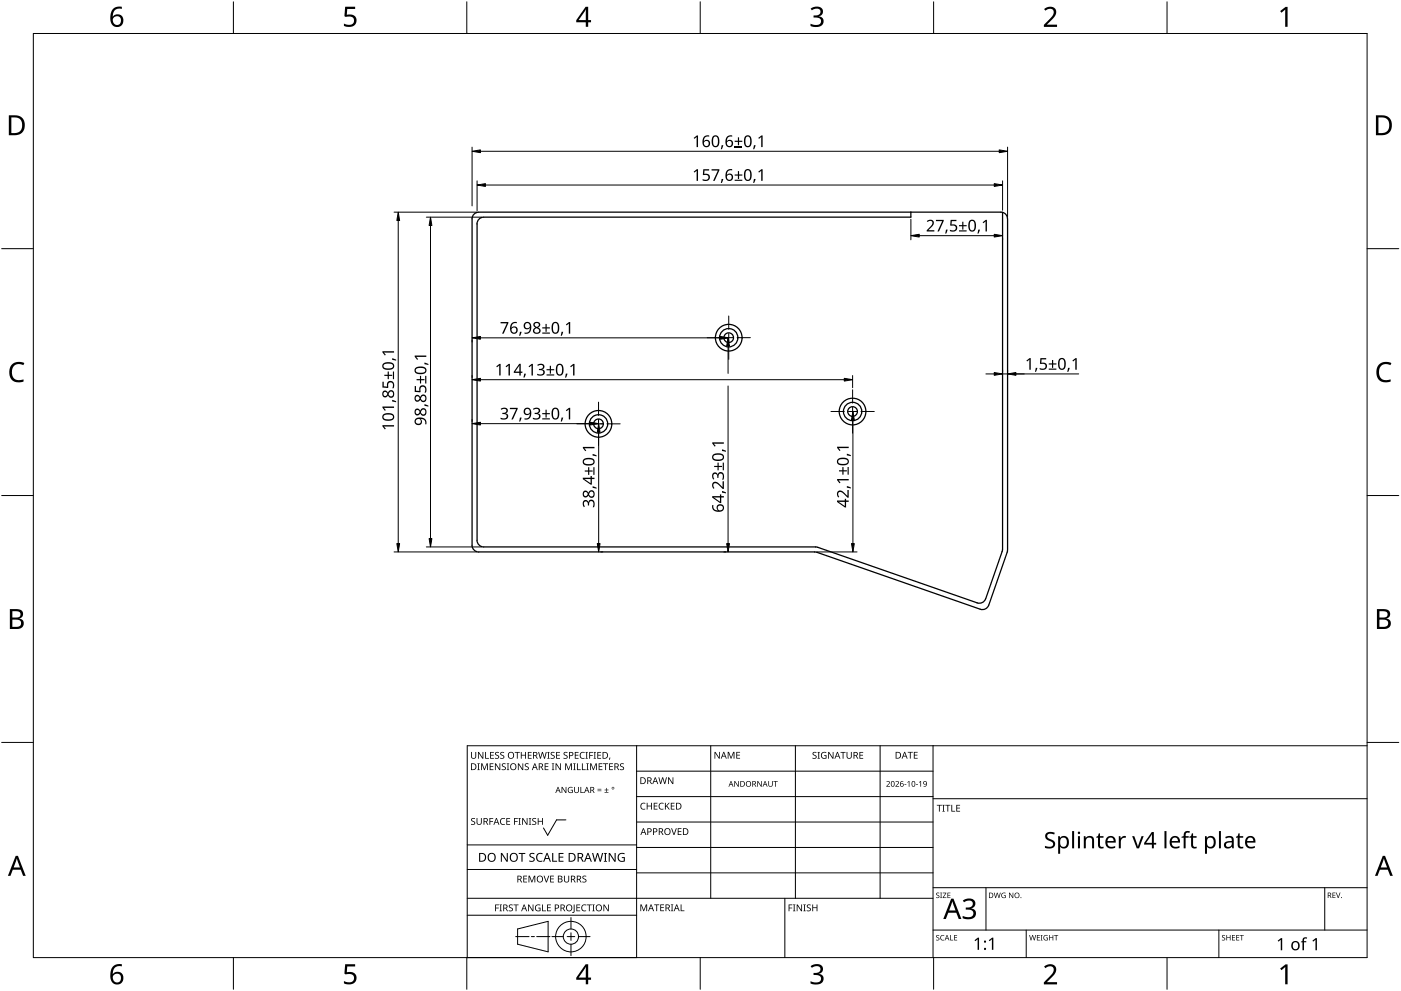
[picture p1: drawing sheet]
<svg xmlns="http://www.w3.org/2000/svg" width="420mm" height="297mm" viewBox="0 0 420 297" stroke-linecap="round" stroke-linejoin="round" font-family="sans-serif">
<g fill="none" stroke="#000" stroke-width=".38">
<path d="M145 65.1a2.04 2.04 0 0 0-2 2l.1 94.8a1.99 1.99 0 0 0 1.9 2M273.2 63.6v1.5h-128.1M300.1 63.6l.6 .1M300.2 63.6h-156.6a1.96 1.96 0 0 0-2 2v97.9a2 2 0 0 0 2 1.9l100.9 .1 49.5 17.1a2.02 2.02 0 0 0 2.5-1.2l5.7-16.6-.1-99.2-.4-1.2-1-.7M300.7 63.7v100.9M145.1 163.9l99.7 .1 48.3 16.7M295.6 179.5a1.98 1.98 0 0 1-2.6 1.2M300.6 165.3l-5 14.2M300.7 164.6l-.2 .7"/>
<circle cx="218.5" cy="101.2" r="1.44"/>
<circle cx="218.5" cy="101.2" r="2.75"/>
<circle cx="218.5" cy="101.2" r="4"/>
<circle cx="179.5" cy="127" r="4"/>
<circle cx="179.5" cy="127" r="1.45"/>
<circle cx="179.5" cy="127" r="2.75"/>
<circle cx="255.7" cy="123.3" r="4"/>
<circle cx="255.7" cy="123.4" r="1.45"/>
<circle cx="255.7" cy="123.3" r="2.75"/>
</g>
<g fill="none" stroke="#000" stroke-width=".3">
<path d="M190.9 223.5v63.5h-50.8v-63.5h269.9M190.9 238.8h88.9M213.1 223.5v45.8M238.5 223.5v45.8M263.9 223.5v45.8M279.8 239.4h130.2M279.8 231.2h-88.9M279.8 223.5v63.5M140.1 253.2h50.8M169.7 245.7h-2.8l-2.6 4.7-1.3-2.2M190.9 254h88.9M279.8 246.4h-88.9"/>
<path d="M140.1 274.3h50.8M140.1 269.3h139.7M155.2 278.4l9.2-2.2v9.1l-9.2-2.3zM171.2 275v3.4M171.2 279.6v2.3M190.9 260.6h-50.8M235.4 269.3v17.7M279.8 261.6h-88.9M295.7 266.1v12.7M307.8 278.8v8.2M365.5 278.8v8.2M397.3 266.1v12.7"/>
<path d="M410 278.8h-130.2M410 266.1h-130.2M154.7 280.7h4M159.3 280.7h1M164.9 280.7h-4M165.5 280.7h3.4M170.1 280.7h2.3M171.2 283v3.4M177 280.7h-3.5"/>
<circle cx="171.2" cy="280.7" r="2.28"/>
<circle cx="171.2" cy="280.7" r="4.6"/>
</g>
<g fill="#000">
<path d="M141.3 225.4h.2v1.3a.53 .53 0 0 0 .5 .5 .53 .53 0 0 0 .6-.5v-1.3h.2v1.3a.78 .78 0 0 1-.8 .7 .78 .78 0 0 1-.7-.7zM143.2 228.8h.7l-.2 .2v1.6l.2 .2h-.7l.2-.2v-1.6zM143.3 225.4h.3l1.1 1.7v-1.7h.2v2h-.2l-1.1-1.7v1.7h-.3zM144.3 228.8h.4l.6 1.7 .6-1.7h.4v2h-.2v-1.7l-.7 1.7h-.2l-.7-1.7v1.7h-.2zM145.5 225.4h.3v1.8h.8v.2h-1.1zM146.9 228.8h1.1v.2h-.9v.7h.8v.2h-.8v.7h.9v.2h-1.1zM147 225.4h1.1v.2h-.9v.6h.9v.3h-.9v.7h.9v.2h-1.1zM148.6 225.6l.4-.2 .7 .1-.2 .1a.43 .43 0 0 0-.8 .2 .43 .43 0 0 0 .6 .5 .63 .63 0 0 1 .3 .9 .63 .63 0 0 1-.9 .2l-.3-.3 .3 .1a.45 .45 0 0 0 .8-.3 .45 .45 0 0 0-.7-.5l-.3-.3zM148.4 228.8h.3l1.1 1.7v-1.7h.2v2h-.3l-1-1.7v1.7h-.3zM150.1 225.6l.4-.2 .7 .1-.2 .1a.43 .43 0 0 0-.7 .2 .43 .43 0 0 0 .5 .5 .63 .63 0 0 1 .4 .9 .63 .63 0 0 1-1 .2l-.2-.3 .3 .1a.45 .45 0 0 0 .7-.3 .45 .45 0 0 0-.6-.5l-.4-.3zM150.6 229l.4-.2 .7 .1-.2 .2a.43 .43 0 0 0-.8 .1 .43 .43 0 0 0 .6 .5 .63 .63 0 0 1 .4 1 .63 .63 0 0 1-1 .1l-.2-.3 .2 .1a.45 .45 0 0 0 .8-.3 .45 .45 0 0 0-.6-.5l-.4-.3zM152 228.8h.7l-.2 .2v1.6l.2 .2h-.7l.2-.2v-1.6z"/>
<path d="M154.4 225.4h1.5v.2h-.6v1.8h-.3v-1.8h-.6zM155.3 228.8h.3l1.1 1.7v-1.7h.2v2h-.3l-1.1-1.7v1.7h-.2zM156.2 225.4h.3v.8h1v-.8h.2v2h-.2v-.9h-1v.9h-.3zM157.5 229l.4-.2 .7 .1-.2 .2a.43 .43 0 0 0-.8 .1 .43 .43 0 0 0 .6 .5 .63 .63 0 0 1 .3 1 .63 .63 0 0 1-.9 .1l-.3-.3 .3 .1a.45 .45 0 0 0 .8-.3 .45 .45 0 0 0-.6-.5l-.4-.3zM158.3 225.4h1.1v.2h-.8v.6h.8v.3h-.8v.7h.8v.2h-1.1zM161.4 225.4h.3l.4 1.7 .4-1.7h.3l.5 1.7 .4-1.7h.3l-.6 2h-.2l-.5-1.7-.5 1.7h-.3zM163.3 228.8h1.2v.2h-.9v.7h.8v.2h-.8v.7h.9v.2h-1.2zM164.1 225.4h.7l-.2 .2v1.6l.2 .2h-.7l.3-.2v-1.6zM165.5 228.8h.7l-.2 .2v1.6l.2 .2h-.7l.2-.2v-1.6zM165.2 225.6l.4-.2 .7 .1-.2 .1a.43 .43 0 0 0-.7 .2 .43 .43 0 0 0 .5 .5 .63 .63 0 0 1 .4 .9 .63 .63 0 0 1-1 .2l-.2-.3 .3 .1a.45 .45 0 0 0 .7-.3 .45 .45 0 0 0-.6-.5l-.3-.3zM166.8 225.4h1.1v.2h-.9v.6h.9v.3h-.9v.7h.9v.2h-1.1zM166.6 228.8h.3l1.1 1.7v-1.7h.2v2h-.3l-1.1-1.7v1.7h-.2z"/>
<path d="M168.4 235.9h.3l1 1.5-.1-1.5h.3v1.8h-.3l-1-1.5v1.5h-.2zM169.1 225.6l.4-.2 .7 .1-.2 .1a.43 .43 0 0 0-.7 .2 .43 .43 0 0 0 .5 .5 .63 .63 0 0 1 .4 .9 .63 .63 0 0 1-1 .2l-.2-.3 .3 .1a.45 .45 0 0 0 .7-.3 .45 .45 0 0 0-.6-.5l-.4-.3zM169.5 228.8h.4l.6 1.7 .6-1.7h.4v2h-.2v-1.7l-.7 1.7h-.2l-.7-1.7v1.7h-.2zM170.5 236.1l.9-.2 .4 .1-.1 .2a.75 .75 0 0 0-1.2 .5 .75 .75 0 0 0 1 .8v-.6h-.4v-.2h.7v.9a1 1 0 0 1-1.3-.2 1 1 0 0 1 0-1.3zM171.9 228.8h.7l-.2 .2v1.6l.2 .2h-.7l.2-.2v-1.6zM173 228.8h.3v1.8h.9v.2h-1.2zM172.4 225.4h1.1v.2h-.9v.6h.9v.3h-.9v.7h.9v.2h-1.1zM172.2 235.9h.2v1.2a.47 .47 0 0 0 .5 .4 .47 .47 0 0 0 .5-.4v-1.2h.2v1.2a.7 .7 0 0 1-.7 .6 .7 .7 0 0 1-.7-.7zM174.1 235.9h.2v1.6h.8v.2h-1zM174.5 228.8h.3v1.8h.9v.2h-1.2zM174.1 225.6l.6-.2 .7 .1-.1 .2-.5-.1a.82 .82 0 0 0-.7 1 .82 .82 0 0 0 1.2 .5v.3a1.06 1.06 0 0 1-1.3-.4 1.06 1.06 0 0 1 .1-1.4zM175.6 225.4h.7l-.2 .2v1.6l.2 .2h-.7l.2-.2v-1.6z"/>
<path d="M175.8 228.8h.8l-.3 .2v1.6l.3 .2h-.8l.3-.2v-1.6zM176.7 225.4h1.1v.2h-.8v.7h.8v.3h-.8v.8h-.3zM177 228.8h.3l.7 1.7 .6-1.7h.4v2h-.3l.1-1.7-.7 1.7h-.2l-.7-1.7v1.7h-.2zM178 225.4h.7l-.2 .2v1.6l.2 .2h-.7l.3-.2v-1.6zM179.2 237h1.2v.1h-1.2zM179.2 236.5h1.2v.1h-1.2zM179.1 225.4h1.2v.2h-.9v.6h.8v.3h-.8v.7h.9v.2h-1.2zM179.5 228.8h1.2v.2h-.9v.7h.8v.2h-.8v.7h.9v.2h-1.2zM181.3 237.5h1.2v.2h-1.2zM180.9 228.8h1.5v.2h-.6v1.8h-.3v-1.8h-.6zM181.8 236.2h.2v.5h.5v.2h-.5v.5h-.2v-.5h-.5v-.2h.5zM182.8 227.1h.3l-.3 .7h-.2z"/>
<path d="M182.7 228.8h1.1v.2h-.9v.7h.9v.2h-.9v.7h.9v.2h-1.1zM186 229l.4-.2 .7 .1-.2 .2a.43 .43 0 0 0-.7 .1 .43 .43 0 0 0 .5 .5 .63 .63 0 0 1 .4 1 .63 .63 0 0 1-1 .1l-.2-.3 .3 .1a.45 .45 0 0 0 .7-.3 .45 .45 0 0 0-.6-.5l-.3-.3zM197.5 233h.2l.4 1.7 .5-1.7h.3l.4 1.7 .5-1.7h.2l-.5 2h-.3l-.5-1.7-.5 1.7h-.2zM200.3 233h.3l1.1 1.7v-1.7h.2v2h-.3l-1-1.7v1.7h-.3zM214.3 225.4h.3l1.1 1.6-.1-1.6h.3v2h-.3l-1.1-1.7v1.7h-.2zM218.2 225.4h.4l.6 1.6 .7-1.6h.4v2h-.3v-1.8l-.7 1.8h-.2l-.6-1.8v1.8h-.3zM220.2 234.1h.3l.9 1.4v-1.4h.2v1.7h-.3l-.9-1.4v1.4h-.2zM220.8 225.4h1.1v.2h-.8v.6h.8v.2h-.8v.8h.8v.2h-1.1zM227.1 234.1h.3l.9 1.4v-1.4h.2v1.7h-.3l-.9-1.4v1.4h-.2zM230.4 234.1h.2v1.1a.44 .44 0 0 0 .5 .5 .44 .44 0 0 0 .4-.5v-1.1h.2v1.1a.66 .66 0 0 1-.6 .6 .66 .66 0 0 1-.7-.6zM232 234.1h1.2v.2h-.5v1.5h-.2v-1.5h-.5zM243.8 225.6l.4-.2 .7 .1-.2 .1a.43 .43 0 0 0-.8 .2 .43 .43 0 0 0 .6 .5l.4 .5-.3 .6a.68 .68 0 0 1-1-.3l.3 .1a.45 .45 0 0 0 .8-.3 .45 .45 0 0 0-.6-.5l-.4-.3z"/>
<path d="M245.2 225.4h.7l-.2 .2v1.6l.2 .2h-.7l.2-.2v-1.6zM246.5 225.6l.9-.2 .4 .1-.1 .2a.84 .84 0 0 0-1.2 .6 .84 .84 0 0 0 1.1 .9v-.6h-.4v-.3h.7v1a1.11 1.11 0 0 1-1.5-.2 1.11 1.11 0 0 1 .1-1.5zM248.4 225.4h.3l1 1.7v-1.7h.3v2h-.3l-1.1-1.7v1.7h-.2zM252.1 225.4h1.5v.2h-.6v1.8h-.3v-1.8h-.6zM253.9 225.4h.2v1.3a.53 .53 0 0 0 .6 .5 .53 .53 0 0 0 .5-.5v-1.3h.2v1.3a.78 .78 0 0 1-.7 .7 .78 .78 0 0 1-.8-.7zM257.7 225.4h1.2v.2h-.9v.6h.8v.3h-.8v.7h.9v.2h-1.2zM265.8 234.3a.61 .61 0 0 1 1 0 .61 .61 0 0 1-.4 1l-.3 .3h.8v.2h-1.1l.4-.6a.46 .46 0 0 0 .5-.5 .46 .46 0 0 0-.5-.4zM268.5 234.3a.61 .61 0 0 1 1 0 .61 .61 0 0 1-.4 1l-.3 .3h.8v.2h-1.1l.5-.6a.46 .46 0 0 0 .4-.5 .46 .46 0 0 0-.4-.4zM271.2 235.1h.6v.2h-.6zM272.1 234.5l.6-.4v1.7h-.2v-1.5l-.3 .3zM272.2 225.4h1.6v.2h-.7v1.8h-.2v-1.8h-.7zM274.7 235.1h.6v.2h-.6z"/>
<path d="M274.1 225.4h1.1v.2h-.9v.6h.8v.2h-.8v.8h.9v.2h-1.1zM275.6 234.5l.6-.4v1.7h-.2v-1.5l-.3 .3zM141.4 245.4l.4-.2 .7 .1-.2 .2a.43 .43 0 0 0-.8 .1 .43 .43 0 0 0 .6 .5 .63 .63 0 0 1 .4 1 .63 .63 0 0 1-1 .1l-.2-.3 .2 .1a.45 .45 0 0 0 .8-.3 .45 .45 0 0 0-.6-.5l-.4-.3zM142.9 245.2h.3v1.3a.53 .53 0 0 0 .5 .5 .53 .53 0 0 0 .5-.5v-1.3h.3v1.3a.78 .78 0 0 1-.8 .8 .78 .78 0 0 1-.8-.8zM146.8 245.2h1.1v.2h-.9v.7h.9v.3h-.9v.8h-.2zM150.2 245.5l.7-.3 .6 .1-.1 .2a.82 .82 0 0 0-1.2 .7 .82 .82 0 0 0 1.2 .7v.3a1.06 1.06 0 0 1-1.3-.4 1.06 1.06 0 0 1 .1-1.3zM150.2 255.7h.4l1.4 2.1v-2.1h.3v2.6h-.4l-1.4-2.2v2.2h-.3zM151.8 245.2h1.2v.2h-.9v.7h.8v.2h-.8v.7h.9v.2h-1.2zM154.2 245.2h1.1v.2h-.9v.7h.8v.3h-.8v.8h-.2zM155.5 245.2h.7l-.2 .2v1.6l.2 .2h-.7l.2-.2v-1.6zM155.6 255.7h1.9v.3h-.8v2.3h-.3v-2.3h-.8zM156.6 245.2h.3l1.1 1.7v-1.7h.2v2h-.3l-1.1-1.7v1.7h-.2z"/>
<path d="M158.6 245.2h.7l-.2 .2v1.6l.2 .2h-.7l.2-.2v-1.6zM158.9 255.9l.5-.3 .9 .2-.1 .3-.2-.1a.55 .55 0 0 0-.9 .2 .55 .55 0 0 0 .7 .7 .78 .78 0 0 1 .5 1 .78 .78 0 0 1-1.1 .4l-.5-.1v-.3l.6 .1a.52 .52 0 0 0 .7-.3 .52 .52 0 0 0-.6-.6l-.6-.4zM159.7 245.4l.4-.2 .7 .1-.2 .2a.43 .43 0 0 0-.7 .1 .43 .43 0 0 0 .5 .5 .63 .63 0 0 1 .4 1 .63 .63 0 0 1-1 .1l-.2-.3 .3 .1a.45 .45 0 0 0 .7-.3 .45 .45 0 0 0-.6-.5l-.4-.3zM161.1 256l.8-.4 .9 .2-.2 .3-.6-.2a1.07 1.07 0 0 0-.8 1.4 1.07 1.07 0 0 0 1.5 .6v.3a1.38 1.38 0 0 1-1.8-.4 1.38 1.38 0 0 1 .2-1.8zM161.3 245.2h.2v.9h1.1v-.9h.2v2h-.2v-.9h-1.1v.9h-.2zM165.6 255.7h.3v2.3h1.2v.3h-1.5zM167.5 255.7h1.5v.3h-1.1v.8h1v.3h-1v.9h1.1v.3h-1.5zM177.6 255.7h.3l.5 2.2 .6-2.2h.4l.6 2.2 .5-2.2h.4l-.7 2.6h-.3l-.7-2.2-.6 2.2h-.3zM181.1 255.7h.9l-.3 .2v2.1l.3 .3h-.9l.3-.3v-2.1zM182.5 255.7h.4l1.4 2.1v-2.1h.3v2.6h-.4l-1.4-2.2 .1 2.2h-.4zM185.6 256l1.2-.4 .6 .2-.2 .3a1.09 1.09 0 0 0-1.6 .8 1.09 1.09 0 0 0 1.5 1.1v-.8h-.6v-.3h.9v1.3a1.44 1.44 0 0 1-1.9-.3 1.44 1.44 0 0 1 .1-1.9zM192.3 240.9l.6-.3 .7 .1-.1 .2-.5-.1a.82 .82 0 0 0-.7 1.1 .82 .82 0 0 0 1.2 .5v.2a1.06 1.06 0 0 1-1.3-.3 1.06 1.06 0 0 1 .1-1.4z"/>
<path d="M193.9 240.6h.3v.9h1v-.9h.3v2.1h-.3v-1h-1v1h-.3zM196 240.6h1.2v.3h-.9v.6h.8v.2h-.8v.7h.9v.3h-1.2zM197.8 240.9l.5-.3 .8 .1-.2 .2-.4-.1a.82 .82 0 0 0-.7 1.1 .82 .82 0 0 0 1.2 .5v.2a1.06 1.06 0 0 1-1.4-.3 1.06 1.06 0 0 1 .2-1.4zM199.4 240.6h.3v1l.9-1h.3l-.8 .9 .8 1.2h-.3l-.7-1-.2 .2v.8h-.3zM201.3 248.3h.2l.6 1.7 .6-1.7h.3l-.8 2h-.2zM201.2 240.6h1.1v.3h-.9v.6h.8v.2h-.8v.7h.9v.3h-1.1zM203.2 248.3h1.2v.2h-.9v.6h.8v.2h-.8v.8h.9v.2h-1.2zM280.9 241.2h1.6v.3h-.7v1.8h-.2v-1.8h-.7zM282.6 241.2h.7l-.2 .2v1.7l.2 .2h-.7l.2-.2v-1.7zM283.5 241.2h1.5v.3h-.6v1.8h-.3v-1.8h-.6zM285.3 241.2h.3v1.8h.8v.3h-1.1zM286.8 241.2h1.1v.3h-.8v.6h.8v.2h-.8v.7h.8v.3h-1.1z"/>
<path d="M313.7 249.9a2.29 2.29 0 0 1 2.6-.3l-.2 .5a1.41 1.41 0 0 0-2 .3 1.83 1.83 0 0 0 1.7 1.5 1.36 1.36 0 0 1 .5 1.7 1.36 1.36 0 0 1-1.6 .7l-1.3-.2v-.6a1.72 1.72 0 0 0 2.4-.3 1.48 1.48 0 0 0-1.4-1.3 1.32 1.32 0 0 1-.7-2zM321.5 249.1h.6v5.2h-.6zM323.3 250.6h.6v3.7h-.6zM325 250.6h.5l.1 .5a1.39 1.39 0 0 1 1.5-.5 1.39 1.39 0 0 1 1 1.3v2.4h-.6v-2.4a.98 .98 0 0 0-1.2-.8 .98 .98 0 0 0-.7 1.3v1.9h-.6zM329.5 249.8h.4v.8h1v.5h-1v2.1l.3 .6h.8v.4a1.11 1.11 0 0 1-1.7-1v-2.1h-.5v-.3l.5-.2zM335.5 250.6h.5l.1 .7 .7-.6 .9-.1-.1 .5h-.7a1.16 1.16 0 0 0-.8 1.2v2h-.6zM339.5 250.6h.7l1 3.1 1.1-3.1h.7l-1.4 3.7h-.7zM349.2 249.1h.6v5.2h-.6zM355.3 249.4l.6-.3h.6l.4 .1-.2 .5a.77 .77 0 0 0-.9 0 .77 .77 0 0 0-.2 .9h.9v.5h-.9v3.2h-.6v-3.2h-.7v-.3l.7-.2zM357.4 249.8h.4v.8h1.1v.5h-1.1v2.1l.3 .6h.8v.4a1.11 1.11 0 0 1-1.7-1v-2.1h-.5v-.3l.5-.2zM365.6 249.1h.6v5.2h-.6zM371.4 249.8h.4v.8h1v.5h-1v2.1l.3 .6h.8v.4a1.11 1.11 0 0 1-1.7-1v-2.1h-.5v-.3l.5-.2z"/>
<path d="M148.5 271.1h1.1v.2h-.9v.8h.9v.2h-.9v.8h-.2zM149.8 271.1h.7l-.2 .2v1.6l.2 .2h-.7l.2-.2v-1.6zM152.7 271.3l.4-.2 .7 .1-.2 .2a.43 .43 0 0 0-.7 .1 .43 .43 0 0 0 .5 .6 .63 .63 0 0 1 .4 .9 .63 .63 0 0 1-1 .1l-.2-.3 .2 .1a.45 .45 0 0 0 .8-.3 .45 .45 0 0 0-.6-.5l-.4-.3zM154 271.1h1.5v.2h-.6v1.8h-.3v-1.8h-.6zM156.9 262.5h1.2v.2h-.9v.6h.8v.3h-.8v.7h.9v.2h-1.2zM158.5 262.5h.4l.6 1.6 .7-1.6h.3v2h-.2v-1.8l-.7 1.8h-.2l-.7-1.8v1.8h-.2zM158.4 271.1h.3l1 1.7v-1.7h.3v2h-.3l-1.1-1.6v1.6h-.2zM160.7 271.4l.8-.3 .6 .1-.1 .2a.84 .84 0 0 0-1.3 .7 .84 .84 0 0 0 1.1 .8v-.6h-.4v-.2h.7v1a1.11 1.11 0 0 1-1.5-.3 1.11 1.11 0 0 1 .1-1.4zM162.6 271.1h.2v1.8h.9v.2h-1.1zM163 262.5h.3l.6 1.7 .6-1.7h.2l-.7 2h-.3zM164.1 271.1h1.1v.2h-.9v.7h.9v.2h-.9v.7h.9v.2h-1.1zM165 262.5h1.1v.2h-.8v.6h.8v.3h-.8v.7h.8v.2h-1.1z"/>
<path d="M169.1 262.5h.3v1.3a.53 .53 0 0 0 .5 .5 .53 .53 0 0 0 .5-.5v-1.3h.3v1.3a.78 .78 0 0 1-.8 .7 .78 .78 0 0 1-.8-.7zM172.1 271.1h.2l-.1 2.3a.35 .35 0 0 1-.3 .3 .35 .35 0 0 1-.3-.3l.4-.1zM172.9 271.1h1.1v.2h-.9v.7h.8v.2h-.8v.7h.9v.2h-1.1zM174.6 271.4l.7-.3 .6 .1-.1 .2a.82 .82 0 0 0-1.2 .8 .82 .82 0 0 0 1.2 .7v.2a1.06 1.06 0 0 1-1.4-.4 1.06 1.06 0 0 1 .2-1.3zM174.7 262.7l.5-.2 .7 .1-.3 .1a.43 .43 0 0 0-.7 .2 .43 .43 0 0 0 .6 .5l.4 .5-.3 .5a.68 .68 0 0 1-1-.2l.3 .1a.45 .45 0 0 0 .7-.3 .45 .45 0 0 0-.6-.5l-.3-.3zM176 271.1h1.5v.2h-.6v1.8h-.3v-1.8h-.6zM177.6 271.1h.8l-.3 .2v1.6l.3 .2h-.8l.3-.2v-1.6zM181 271.1h.3l1 1.7v-1.7h.3v2h-.3l-1.1-1.6v1.6h-.2zM192.1 271.1h.3l.7 1.6 .6-1.6h.4v2h-.3v-1.8l-.6 1.8h-.3l-.6-1.8v1.8h-.2zM196.2 271.1h1.5v.2h-.6v1.8h-.3v-1.8h-.6zM198 271.1h1.1v.2h-.8v.6h.8v.3h-.8v.7h.8v.2h-1.1zM201.2 271.1h.7l-.2 .2v1.6l.2 .2h-.7l.2-.2v-1.6z"/>
<path d="M204.1 271.1h.3v1.8h.9v.2h-1.2zM236.5 271.1h1.1v.2h-.8v.7h.8v.3h-.8v.8h-.3zM237.8 271.1h.7l-.2 .2v1.6l.2 .2h-.7l.2-.2v-1.6zM238.9 271.1h.3l1.1 1.7v-1.7h.2v2h-.3l-1-1.6v1.6h-.3zM240.9 271.1h.8l-.3 .2v1.6l.3 .2h-.8l.3-.2v-1.6zM242 271.3l.4-.2 .7 .1-.2 .2a.43 .43 0 0 0-.7 .1 .43 .43 0 0 0 .5 .5l.5 .5-.3 .6a.68 .68 0 0 1-1-.3l.3 .1a.45 .45 0 0 0 .7-.3 .45 .45 0 0 0-.6-.5l-.3-.3zM243.6 271.1h.3v.9h1v-.9h.2v2h-.2v-.9h-1v.9h-.3zM280.8 267.7l.6-.2 .3 .1-.1 .2a.38 .38 0 0 0-.5-.1 .38 .38 0 0 0-.1 .5 .38 .38 0 0 0 .5 .1l.2 .3-.1 .5-.7 .1-.2-.1 .1-.1a.41 .41 0 0 0 .6 0 .41 .41 0 0 0 .1-.5 .41 .41 0 0 0-.5-.2zM281.9 267.6h.6l-.2 .1v1.3l.2 .2h-.6l.2-.2v-1.3zM282.7 267.6h1.1l-.8 1.4h.8v.2h-1.1l.9-1.5h-.9zM284.1 267.6h.9v.1h-.7v.5h.7v.2h-.7v.6h.7v.2h-.9zM288.7 269.9a2.36 2.36 0 0 1 3.8 .6 1.49 1.49 0 0 1-1.2 1.8 1.62 1.62 0 0 1 1.4 1.8 1.62 1.62 0 0 1-1.8 1.4l-2.2-.3v-.7a2.16 2.16 0 0 0 3.2-.5 1.23 1.23 0 0 0-1.7-1.4h-.6v-.6a1.55 1.55 0 0 0 2.1-1.1 1.51 1.51 0 0 0-2.6-.5z"/>
<path d="M298.1 267.6h.2l.3 1.3 .4-1.3h.2l.4 1.3 .3-1.3h.2l-.4 1.6h-.2l-.4-1.4-.4 1.4h-.2zM300.5 267.8l.7-.3 .4 .1-.1 .2a.67 .67 0 0 0-1 .5 .67 .67 0 0 0 .9 .7v-.5h-.3v-.2h.5v.8a.88 .88 0 0 1-1.1-.2 .88 .88 0 0 1 0-1.1zM302.6 267.6h.2l.9 1.3v-1.3h.2v1.6h-.3l-.8-1.4v1.4h-.2zM399.6 267.5h.9v.2h-.7v.5h.7v.2h-.7v.6h.7v.2h-.9zM400.6 267.5h.3l.4 1.4 .5-1.4h.2l-.6 1.7h-.2zM280.8 280.4l.6-.2 .3 .1-.1 .2a.38 .38 0 0 0-.5-.1 .38 .38 0 0 0-.1 .5 .38 .38 0 0 0 .5 .1 .51 .51 0 0 1 0 .9 .51 .51 0 0 1-.8-.3l.1 .1a.41 .41 0 0 0 .6 0 .41 .41 0 0 0 .1-.5 .41 .41 0 0 0-.5-.2zM282.2 280.5l.6-.3 .4 .1-.1 .2a.65 .65 0 0 0-.9 .6 .65 .65 0 0 0 1 .6 .77 .77 0 0 1-1.1-.1 .77 .77 0 0 1 .1-1.1zM285 280.3h.2v1.4h.7v.2h-.9zM286.1 280.3h.9v.1h-.7v.5h.7v.2h-.7v.6h.7v.2h-.9zM292.3 281.8l.9-.7h.4v3.6h-.4v-3.2l-.7 .6zM296.5 281.8l1-.7h.4v3.6h-.4v-3.2l-.7 .6zM308.7 280.3h.2l.3 1.3 .4-1.3h.2l.4 1.3 .3-1.3h.2l-.4 1.6h-.2l-.4-1.4-.4 1.4h-.2z"/>
<path d="M311 280.3h.9v.1h-.7v.5h.6v.2h-.6v.6h.7v.2h-.9zM312.1 280.3h.6l-.2 .1v1.3l.2 .2h-.6l.2-.2v-1.3zM313.1 280.5l.8-.3 .3 .1v.2a.67 .67 0 0 0-1.1 .5 .67 .67 0 0 0 1 .7v-.5h-.4v-.2h.6v.8a.88 .88 0 0 1-1.2-.2 .88 .88 0 0 1 0-1.1zM314.6 280.3h.2v.6h.9v-.6h.2v1.6h-.2v-.8h-.9v.8h-.2zM316.1 280.3h1.2v.1h-.5v1.5h-.2v-1.5h-.5zM366.5 280.4l.6-.2 .3 .1v.2a.38 .38 0 0 0-.5-.1 .38 .38 0 0 0-.2 .5 .38 .38 0 0 0 .5 .1 .51 .51 0 0 1 .1 .9 .51 .51 0 0 1-.9-.3l.2 .1a.41 .41 0 0 0 .5 0 .41 .41 0 0 0 .1-.5 .41 .41 0 0 0-.5-.2zM367.8 280.3h.2v.6h.8v-.6h.2v1.6h-.2v-.8h-.8v.8h-.2zM369.5 280.3h.9v.1h-.7v.5h.6v.2h-.6v.6h.7v.2h-.9zM370.7 280.3h.9v.1h-.7v.5h.7v.2h-.7v.6h.7v.2h-.9zM371.8 280.3h1.2v.1h-.5v1.5h-.2v-1.5h-.5zM383.2 282l1-.8h.3v3.6h-.4v-3.1l-.7 .6zM390.8 281.2l1-.3 .2 .1-.1 .4a.58 .58 0 0 0-.7 0 .58 .58 0 0 0-.1 .7h.6v.3h-.6v2.4h-.5v-2.4h-.5v-.2l.5-.1z"/>
<path d="M393.6 282l1-.8h.3v3.6h-.4v-3.1l-.7 .6z"/>
<path d="M141.3 228.8h.6a.91 .91 0 0 1 1 1 .94 .94 0 0 1-1.1 1h-.5zM141.5 229v1.6h.3a.72 .72 0 0 0 .8-.8 .69 .69 0 0 0-.8-.8z"/>
<path d="M152.5 225.6a.98 .98 0 0 1 1.5 .1 .98 .98 0 0 1-.3 1.5 .98 .98 0 0 1-1.4-.5zM152.8 225.7a.79 .79 0 0 0-.2 1.2 .79 .79 0 0 0 1.1 .1l.1-.1a.78 .78 0 0 0 0-1 .78 .78 0 0 0-1-.2z"/>
<path d="M153.2 229a.95 .95 0 0 1 1.1-.2 .95 .95 0 0 1 .6 1 1.01 1.01 0 0 1-1.5 .9 1.01 1.01 0 0 1-.2-1.7zM153.5 229.2l-.2 .6a.74 .74 0 0 0 1 .7 .74 .74 0 0 0 .2-1.2l-.4-.3z"/>
<path d="M159.9 225.4h.5a.58 .58 0 0 1 .7 .4 .58 .58 0 0 1-.3 .7l.5 .9h-.3l-.5-.8h-.4v.8h-.2zM160.1 225.6v.8h.3a.39 .39 0 0 0 .5-.4 .39 .39 0 0 0-.5-.4z"/>
<path d="M160.3 228.8h.2l.8 2h-.3l-.2-.6h-.8l-.3 .6h-.2zM160.4 229.1l-.3 .9h.6z"/>
<path d="M161.6 228.8h.5a.58 .58 0 0 1 .7 .4 .58 .58 0 0 1-.3 .7l.5 .9h-.3l-.5-.8h-.4v.8h-.2zM161.8 229v.8h.3a.39 .39 0 0 0 .5-.4 .39 .39 0 0 0-.5-.4z"/>
<path d="M167.3 235.9h.2l.7 1.8h-.3l-.2-.6h-.7l-.2 .6h-.3zM167.4 236.1l-.3 .8h.5z"/>
<path d="M170.7 225.4h.5a.61 .61 0 0 1 .8 .6 .75 .75 0 0 1-1.1 .6v.8h-.2zM170.9 225.6v.8a.49 .49 0 0 0 .8-.4 .49 .49 0 0 0-.8-.4z"/>
<path d="M175.9 235.9h.2l.7 1.8h-.2l-.3-.6h-.7l-.2 .6h-.2zM176 236.1l-.3 .8h.6z"/>
<path d="M177 235.9h.5a.52 .52 0 0 1 .7 .3 .52 .52 0 0 1-.4 .7l.5 .8h-.2l-.5-.8h-.3v.8h-.3zM177.3 236.1v.6h.2a.35 .35 0 0 0 .5-.3 .35 .35 0 0 0-.5-.3z"/>
<path d="M180.7 225.4h.6a1.01 1.01 0 0 1 1 1 1.01 1.01 0 0 1-1 1h-.6zM181 225.6v1.6h.2a.79 .79 0 0 0 .9-.8 .79 .79 0 0 0-.8-.8z"/>
<path d="M183.4 236.2a.4 .4 0 0 1 .8 0 .4 .4 0 0 1-.8 0zM183.6 236.2a.25 .25 0 0 0 .5 0 .25 .25 0 0 0-.5 0z"/>
<path d="M184.3 228.8h.5a.58 .58 0 0 1 .7 .4 .58 .58 0 0 1-.3 .7l.5 .9h-.3l-.5-.8h-.4v.8h-.2zM184.5 229v.8h.3a.39 .39 0 0 0 .5-.4 .39 .39 0 0 0-.5-.4z"/>
<path d="M192.1 233h.6a1.01 1.01 0 0 1 1 1 1.01 1.01 0 0 1-1.1 1h-.5zM192.3 233.2v1.6h.3a.79 .79 0 0 0 .8-.8 .79 .79 0 0 0-.8-.8z"/>
<path d="M194.1 233h.6a.58 .58 0 0 1 .7 .4 .58 .58 0 0 1-.4 .7l.6 .9h-.3l-.5-.8h-.4v.8h-.3zM194.4 233.2v.8h.3a.39 .39 0 0 0 .5-.4 .39 .39 0 0 0-.5-.4z"/>
<path d="M196.4 233h.2l.8 2h-.2l-.3-.6h-.8l-.2 .6h-.3zM196.5 233.2l-.3 1h.6z"/>
<path d="M216.9 225.4h.3l.8 2h-.3l-.2-.6h-.8l-.3 .6h-.2zM217.1 225.6l-.4 .9h.7z"/>
<path d="M219.1 234.1h.2l.7 1.7h-.2l-.2-.5h-.7l-.2 .5h-.2zM219.2 234.3l-.2 .8h.5z"/>
<path d="M222 234.1h.6a.76 .76 0 0 1 .8 .8 .79 .79 0 0 1-.9 .9h-.5zM222.2 234.3v1.3h.3a.6 .6 0 0 0 .7-.6 .58 .58 0 0 0-.7-.7z"/>
<path d="M223.5 235a.9 .9 0 0 1 1.8 0 .9 .9 0 0 1-1.8 0zM224.1 234.4l-.2 .6a.63 .63 0 0 0 .7 .5 .63 .63 0 0 0 .6-.7 .63 .63 0 0 0-.8-.5z"/>
<path d="M225.6 234.1h.5a.49 .49 0 0 1 .6 .3 .49 .49 0 0 1-.3 .7l.4 .7h-.2l-.4-.7h-.4v.7h-.2zM225.8 234.3v.6h.3a.33 .33 0 0 0 .4-.3 .33 .33 0 0 0-.4-.3z"/>
<path d="M229.3 234.1h.2l.7 1.7h-.2l-.2-.5h-.7l-.2 .5h-.2zM229.4 234.3l-.2 .8h.5z"/>
<path d="M251 225.4h.3l.7 2h-.2l-.3-.6h-.8l-.2 .6h-.3zM251.1 225.6l-.3 1h.7z"/>
<path d="M256 225.4h.5a.58 .58 0 0 1 .7 .4 .58 .58 0 0 1-.3 .7l.5 .9h-.3l-.5-.8h-.4v.8h-.2zM256.2 225.6v.8h.3a.39 .39 0 0 0 .5-.4 .39 .39 0 0 0-.5-.4z"/>
<path d="M267.4 234.2a.62 .62 0 0 1 .7 0 .62 .62 0 0 1 .2 .8 .64 .64 0 0 1-.7 .8 .64 .64 0 0 1-.4-.9zM267.5 234.4l-.1 .6a.43 .43 0 0 0 .3 .6 .43 .43 0 0 0 .4-.6l-.2-.6z"/>
<path d="M270.1 234.3l.8-.2v.2l-.6 .1-.2 .5a.56 .56 0 0 1 .9 .2 .56 .56 0 0 1-.4 .8 .56 .56 0 0 1-.7-.6zM270.1 235.3a.37 .37 0 0 0 .7 0 .37 .37 0 0 0-.7 0z"/>
<path d="M268.6 225.4h.6a.91 .91 0 0 1 1 1 .94 .94 0 0 1-1 1h-.6zM268.9 225.6v1.6h.2a.72 .72 0 0 0 .9-.8 .69 .69 0 0 0-.8-.8z"/>
<path d="M271.2 225.4h.2l.8 2h-.3l-.2-.6h-.8l-.2 .6h-.3zM271.3 225.6l-.3 .9h.6z"/>
<path d="M273.6 234.2a.62 .62 0 0 1 .7 0 .62 .62 0 0 1 .2 .8 .64 .64 0 0 1-.6 .8 .64 .64 0 0 1-.5-.9zM273.7 234.4l-.1 .6a.43 .43 0 0 0 .3 .6 .43 .43 0 0 0 .4-.6l-.1-.6z"/>
<path d="M277 234.2a.81 .81 0 0 1 1 .6 .81 .81 0 0 1-.5 1h-.5v-.2l.6-.1 .2-.5a.53 .53 0 0 1-.8 0 .53 .53 0 0 1 0-.8zM277.1 234.6a.37 .37 0 0 0 .7 0 .37 .37 0 0 0-.7 0z"/>
<path d="M145 245.2h.6a.58 .58 0 0 1 .7 .4 .58 .58 0 0 1-.4 .7l.6 .9h-.3l-.5-.8h-.4v.8h-.3zM145.3 245.4v.8h.3a.39 .39 0 0 0 .4-.4 .39 .39 0 0 0-.4-.4z"/>
<path d="M143.7 255.7h.8a1.32 1.32 0 0 1 1.3 1.3 1.32 1.32 0 0 1-1.4 1.3h-.7zM144 256v2h.4a1.03 1.03 0 0 0 1-1 1.03 1.03 0 0 0-1-1z"/>
<path d="M146.6 256a1.28 1.28 0 0 1 1.8 .1 1.28 1.28 0 0 1-.2 1.8 1.28 1.28 0 0 1-1.8-.1l-.2-1zM146.9 256.1a1.06 1.06 0 0 0-.3 1.4 1.06 1.06 0 0 0 1.2 .5 1.04 1.04 0 0 0 .5-1.4 1.04 1.04 0 0 0-1.4-.5z"/>
<path d="M148.8 245.2h.2l.8 2h-.3l-.2-.6h-.8l-.3 .6h-.2zM148.9 245.5l-.3 .9h.6z"/>
<path d="M153.2 256a1.28 1.28 0 0 1 1.8 .1 1.28 1.28 0 0 1-.1 1.8 1.28 1.28 0 0 1-1.9-.1l-.1-1zM153.5 256.1a1.05 1.05 0 0 0-.3 1.4 1.05 1.05 0 0 0 1.3 .4 1.05 1.05 0 0 0 .4-1.4 1.05 1.05 0 0 0-1.4-.4z"/>
<path d="M163.9 255.7h.3l1 2.6h-.3l-.3-.8h-1.1l-.3 .8h-.3zM164.1 256l-.5 1.2h.9z"/>
<path d="M170.5 255.7h.8a1.32 1.32 0 0 1 1.3 1.3 1.32 1.32 0 0 1-1.3 1.3h-.8zM170.9 256v2h.3a1.03 1.03 0 0 0 1.1-1 1.03 1.03 0 0 0-1-1z"/>
<path d="M173.2 255.7h.7a.76 .76 0 0 1 1 .5 .76 .76 0 0 1-.5 .9l.7 1.2h-.4l-.6-1.1h-.5v1.1h-.4zM173.6 256v.9h.3a.5 .5 0 0 0 .7-.5 .5 .5 0 0 0-.7-.4z"/>
<path d="M176.2 255.7h.3l1 2.6h-.3l-.4-.8h-1l-.3 .8h-.3zM176.3 256l-.4 1.2h.8z"/>
<path d="M192.8 248.2h.3l.8 2.1h-.3l-.2-.7h-.9l-.2 .7h-.2zM193 248.5l-.4 .9h.7z"/>
<path d="M194.1 248.3h.6a.68 .68 0 0 1 .7 .8 .68 .68 0 0 1-1 .4v.8h-.3zM194.4 248.5v.8a.49 .49 0 0 0 .8-.4 .49 .49 0 0 0-.8-.4z"/>
<path d="M195.9 248.3h.5a.68 .68 0 0 1 .7 .8 .68 .68 0 0 1-1 .4v.8h-.2zM196.1 248.5v.8a.49 .49 0 0 0 .8-.4 .49 .49 0 0 0-.8-.4z"/>
<path d="M197.6 248.3h.5a.58 .58 0 0 1 .7 .3 .58 .58 0 0 1-.3 .8l.5 .9h-.3l-.5-.9h-.4v.9h-.2zM197.8 248.5v.7h.3a.39 .39 0 0 0 .5-.4 .39 .39 0 0 0-.5-.3z"/>
<path d="M199.5 248.5a.95 .95 0 0 1 1.1-.2 .95 .95 0 0 1 .5 1 .96 .96 0 0 1-1.1 1 .96 .96 0 0 1-.8-1.3zM199.7 248.6l-.2 .3a.77 .77 0 0 0 .2 1 .77 .77 0 0 0 1.1-.1 .77 .77 0 0 0-.1-1l-.4-.3z"/>
<path d="M202.7 240.6h.7a.91 .91 0 0 1 1 1 .94 .94 0 0 1-1.1 1.1h-.6zM203 240.8v1.6h.3a.72 .72 0 0 0 .8-.8 .69 .69 0 0 0-.8-.8z"/>
<path d="M204.8 248.3h.6a.91 .91 0 0 1 1 .9 .94 .94 0 0 1-1 1.1h-.6zM205.1 248.5v1.6h.3a.72 .72 0 0 0 .8-.8 .69 .69 0 0 0-.8-.8z"/>
<path d="M317.3 250.6h.5l.1 .5a1.52 1.52 0 0 1 1.9-.4 1.52 1.52 0 0 1 .8 1.7 1.58 1.58 0 0 1-1.5 1.9l-.7-.1-.5-.4v2.1h-.6zM318.2 251.4l-.2 .6a1.25 1.25 0 0 0 1.2 1.8 1.52 1.52 0 0 0 .8-1.4 1.52 1.52 0 0 0-1-1.3z"/>
<path d="M331.9 251.1a1.57 1.57 0 0 1 2-.4 1.57 1.57 0 0 1 .7 1.9h-2.5a1.39 1.39 0 0 0 .8 1.2 1.39 1.39 0 0 0 1.5-.2v.5a1.98 1.98 0 0 1-2.6-.4 1.98 1.98 0 0 1 .1-2.6zM332.4 251.3l-.3 .8h1.9a.91 .91 0 0 0-.5-1 .91 .91 0 0 0-1.1 .2z"/>
<path d="M345.4 249.4h.6v3.2h.7v.6h-.7v1.1h-.5v-1.1h-2.4v-.5zM345.5 250l-1.8 2.6h1.8z"/>
<path d="M351.2 251.1a1.57 1.57 0 0 1 1.9-.4 1.57 1.57 0 0 1 .8 1.9h-2.5a1.39 1.39 0 0 0 .8 1.2 1.39 1.39 0 0 0 1.5-.2v.5a1.98 1.98 0 0 1-2.6-.4 1.98 1.98 0 0 1 .1-2.6zM351.7 251.3l-.3 .8h1.9a.91 .91 0 0 0-.5-1 .91 .91 0 0 0-1.1 .2z"/>
<path d="M361.4 250.6h.5v.5a1.52 1.52 0 0 1 1.9-.4 1.52 1.52 0 0 1 .8 1.7 1.55 1.55 0 0 1-.8 1.8 1.55 1.55 0 0 1-1.9-.4l.1 2.1h-.6zM362.2 251.4l-.2 .6a1.25 1.25 0 0 0 1.2 1.8 1.52 1.52 0 0 0 .8-1.4 1.52 1.52 0 0 0-1-1.3z"/>
<path d="M367.5 250.9a1.49 1.49 0 0 1 1.5-.4 1.49 1.49 0 0 1 1 1.3v2.5h-.4l-.1-.5a1.18 1.18 0 0 1-1.9 .4 1.18 1.18 0 0 1 .1-1.9l1.7-.2a.84 .84 0 0 0-.3-1 .84 .84 0 0 0-1 0l-.5 .2zM367.8 252.8l-.1 .1a.86 .86 0 0 0 1 1 .86 .86 0 0 0 .7-1.1v-.3z"/>
<path d="M373.8 251.1a1.57 1.57 0 0 1 2-.4 1.57 1.57 0 0 1 .7 1.9h-2.5a1.39 1.39 0 0 0 .8 1.2 1.39 1.39 0 0 0 1.5-.2v.5a1.98 1.98 0 0 1-2.6-.4 1.98 1.98 0 0 1 .1-2.6zM374.3 251.3l-.3 .8h1.9a.91 .91 0 0 0-.5-1 .91 .91 0 0 0-1.1 .2z"/>
<path d="M150.9 271.1h.6a.58 .58 0 0 1 .7 .4 .58 .58 0 0 1-.4 .7l.6 .9h-.3l-.5-.8h-.4v.8h-.3zM151.2 271.3v.8h.3a.39 .39 0 0 0 .5-.4 .39 .39 0 0 0-.5-.4z"/>
<path d="M155.2 262.5h.5a.58 .58 0 0 1 .7 .4 .58 .58 0 0 1-.3 .7l.5 .9h-.3l-.5-.8h-.4v.8h-.2zM155.4 262.7v.7h.3a.39 .39 0 0 0 .5-.3 .39 .39 0 0 0-.5-.4z"/>
<path d="M157.1 271.1h.2l.8 2h-.3l-.2-.6h-.8l-.3 .6h-.2zM157.2 271.4l-.3 .9h.6z"/>
<path d="M161.2 262.7a.98 .98 0 0 1 1.5 .1 .98 .98 0 0 1-.3 1.5 .98 .98 0 0 1-1.4-.5zM161.5 262.8a.79 .79 0 0 0-.2 1.2 .79 .79 0 0 0 1.1 .1l.1-.1a.78 .78 0 0 0 0-1 .78 .78 0 0 0-1-.2z"/>
<path d="M167.3 262.5h.6a.52 .52 0 0 1 .7 .2 .52 .52 0 0 1-.3 .7 .55 .55 0 0 1 .4 .7 .55 .55 0 0 1-.7 .4h-.7zM167.6 263.5v.8h.4a.38 .38 0 0 0 .5-.4 .38 .38 0 0 0-.5-.4zM167.6 262.7v.6h.3a.35 .35 0 0 0 .5-.3 .35 .35 0 0 0-.5-.3z"/>
<path d="M166.4 271.1h.5a.61 .61 0 0 1 .8 .6 .75 .75 0 0 1-1.1 .6v.8h-.2zM166.6 271.3v.8a.49 .49 0 0 0 .8-.4 .49 .49 0 0 0-.8-.4z"/>
<path d="M168.1 271.1h.6a.58 .58 0 0 1 .7 .4 .58 .58 0 0 1-.4 .7l.5 .9h-.3l-.4-.8h-.4v.8h-.3zM168.4 271.3v.8h.3a.39 .39 0 0 0 .4-.4 .39 .39 0 0 0-.5-.4z"/>
<path d="M171.2 262.5h.6a.58 .58 0 0 1 .7 .4 .58 .58 0 0 1-.4 .7l.6 .9h-.3l-.5-.8h-.4v.8h-.3zM171.5 262.7v.7h.3a.39 .39 0 0 0 .5-.3 .39 .39 0 0 0-.5-.4z"/>
<path d="M170 271.4a.95 .95 0 0 1 1.1-.2 .95 .95 0 0 1 .5 .9 1.01 1.01 0 0 1-1.4 1 1.01 1.01 0 0 1-.2-1.7zM170.2 271.5l-.2 .6a.74 .74 0 0 0 1 .8 .74 .74 0 0 0 .3-1.3l-.4-.3z"/>
<path d="M173 262.5h.5a.58 .58 0 0 1 .8 .4 .58 .58 0 0 1-.4 .7l.5 .9h-.3l-.5-.8h-.4v.8h-.2zM173.2 262.7v.7h.3a.39 .39 0 0 0 .5-.3 .39 .39 0 0 0-.5-.4z"/>
<path d="M178.9 271.4a.95 .95 0 0 1 1.1-.3 .95 .95 0 0 1 .5 1 1.01 1.01 0 0 1-1.4 1 1.01 1.01 0 0 1-.2-1.7zM179.1 271.5l-.2 .6a.74 .74 0 0 0 1 .8 .74 .74 0 0 0 .3-1.3l-.5-.3z"/>
<path d="M195.1 271.1h.3l.8 2h-.3l-.3-.6h-.8l-.2 .6h-.3zM195.2 271.3l-.3 1h.7z"/>
<path d="M199.6 271.1h.5a.58 .58 0 0 1 .8 .4 .58 .58 0 0 1-.4 .7l.5 .9h-.3l-.5-.8h-.4v.8h-.2zM199.8 271.3v.8h.3a.39 .39 0 0 0 .5-.4 .39 .39 0 0 0-.5-.4z"/>
<path d="M202.8 271.1h.3l.7 2h-.2l-.3-.6h-.8l-.2 .6h-.3zM202.9 271.3l-.3 1h.7z"/>
<path d="M285.3 269.4h.6l2.4 6.1h-.8l-.7-1.9h-2.4l-.7 1.9h-.8zM285.6 270.2l-1 2.7h2z"/>
<path d="M296.6 267.6h.5a.73 .73 0 0 1 .8 .8 .75 .75 0 0 1-.9 .8h-.4zM296.8 267.7v1.3h.2a.57 .57 0 0 0 .7-.6l-.2-.5z"/>
<path d="M304.1 268.4a.81 .81 0 0 1 1.6 0 .81 .81 0 0 1-1.6 0zM304.5 268.4a.6 .6 0 0 0 1.2 0 .6 .6 0 0 0-1.2 0z"/>
<path d="M398.2 267.5h.4a.47 .47 0 0 1 .6 .4 .47 .47 0 0 1-.3 .5l.5 .8h-.3l-.4-.7h-.3v.7h-.2zM398.4 267.7v.6h.2a.31 .31 0 0 0 .4-.3 .31 .31 0 0 0-.4-.3z"/>
<path d="M283.9 280.3h.2l.6 1.6h-.2l-.2-.5h-.6l-.2 .5h-.2zM284 280.5l-.2 .7h.5z"/>
<path d="M387.6 282.4a1.28 1.28 0 0 1 1.5-.3 1.28 1.28 0 0 1 .7 1.4 1.32 1.32 0 0 1-1.7 1.3 1.32 1.32 0 0 1-.8-1.9zM388 282.6l-.3 .9a.86 .86 0 0 0 1 1 .86 .86 0 0 0 .6-1.3 .8 .8 0 0 0-.4-.7 .8 .8 0 0 0-.9 .1z"/>
<circle cx="323.6" cy="249.6" r=".37"/>
<circle cx="306.2" cy="269.1" r=".15"/>
<circle cx="402.3" cy="269" r=".15"/>
<circle cx="295.4" cy="284.4" r=".34"/>
<circle cx="295.4" cy="282.2" r=".34"/>
</g>
<path d="M10 10h400v277h-400z" fill="none" stroke="#000" stroke-width=".3"/>
<g fill="none" stroke="#000" stroke-width=".3">
<path d="M70 .5v9.5M140 .5v9.5M210 .5v9.5M280 .5v9.5M350 .5v9.5M.5 74.5h9.5M419.5 74.5h-9.5M.5 148.5h9.5M410 148.5h9.5M10 222.5h-9.5M410 222.5h9.5M70 287v9.5"/>
<path d="M140 287v9.5M210 287v9.5M280 287v9.5M350 287v9.5"/>
</g>
<g fill="#000">
<path d="M103.5 2h3v.7h-2.4l-.1 1.7a2.01 2.01 0 0 1 3 1.7 2.01 2.01 0 0 1-2.8 2l-1.1-.3v-.7a1.93 1.93 0 0 0 3-.6 1.37 1.37 0 0 0-.5-1.4 1.37 1.37 0 0 0-1.4-.1l-.5 .1-.4-.3zM243.1 2.6a2.32 2.32 0 0 1 3.7 .5 1.46 1.46 0 0 1-1.2 1.8 1.59 1.59 0 0 1 1.4 1.8 1.59 1.59 0 0 1-1.8 1.4l-2.1-.3v-.7a2.12 2.12 0 0 0 3.1-.5 1.21 1.21 0 0 0-1.6-1.3h-.6v-.7a1.53 1.53 0 0 0 2.1-1.1 1.49 1.49 0 0 0-2.6-.4zM313.1 2.7a2.03 2.03 0 0 1 2.1-.8 2.03 2.03 0 0 1 1.6 1.7 3.9 3.9 0 0 1-1.6 2.5l-1.2 1.3h3v.7h-3.9v-.6l1.5-1.6a2.56 2.56 0 0 0 1.3-2.9 1.62 1.62 0 0 0-2.4 .2zM383.9 3.3l1.6-1.2h.6v5.9h-.7l.1-5.2-1.2 1zM3.5 109.3a3.3 3.3 0 0 1 3.8-.5l-.3 .7a2.26 2.26 0 0 0-2.6 0 2.26 2.26 0 0 0-.8 2.6 2.12 2.12 0 0 0 3.1 1.7l.4-.1v.7a2.98 2.98 0 0 1-3.4-.4 2.98 2.98 0 0 1-.8-3.3zM413.5 109.3a3.3 3.3 0 0 1 3.8-.5l-.3 .7a2.26 2.26 0 0 0-2.7 0 2.26 2.26 0 0 0-.7 2.6 2.12 2.12 0 0 0 3.1 1.7l.4-.1v.7a2.98 2.98 0 0 1-3.4-.4 2.98 2.98 0 0 1-.8-3.3zM103.5 289h3v.7h-2.4l-.1 1.7a2.01 2.01 0 0 1 3 1.7 2.01 2.01 0 0 1-2.8 2l-1.1-.4v-.6a1.93 1.93 0 0 0 3-.7 1.37 1.37 0 0 0-.5-1.3 1.37 1.37 0 0 0-1.4-.1l-.5 .1-.4-.3zM243.1 289.6a2.32 2.32 0 0 1 3.7 .5 1.46 1.46 0 0 1-1.2 1.8 1.59 1.59 0 0 1 1.4 1.8 1.59 1.59 0 0 1-1.8 1.4l-2.1-.3v-.7a2.12 2.12 0 0 0 3.1-.5 1.21 1.21 0 0 0-1.6-1.4h-.6v-.6a1.53 1.53 0 0 0 2.1-1.1 1.49 1.49 0 0 0-2.6-.4zM313.1 289.7a2.03 2.03 0 0 1 2.1-.8 2.03 2.03 0 0 1 1.6 1.7 3.9 3.9 0 0 1-1.6 2.5l-1.2 1.3h3v.7h-3.9v-.7l1.5-1.5a2.56 2.56 0 0 0 1.3-2.9 1.62 1.62 0 0 0-2.4 .2zM383.9 290.3l1.6-1.2h.6v5.9h-.7l.1-5.2-1.2 1z"/>
<path d="M33.9 2.6a2.88 2.88 0 0 1 2.6-.6v.7a2.02 2.02 0 0 0-2.6 2.3 1.83 1.83 0 0 1 2.5-.3 1.83 1.83 0 0 1 .3 2.6 2.07 2.07 0 0 1-2.5 .6 2.07 2.07 0 0 1-1.1-2.4 4 4 0 0 1 .8-2.9zM33.8 6.2a1.3 1.3 0 0 0 2.6 0 1.3 1.3 0 0 0-2.6 0z"/>
<path d="M175.6 2h.8v4h.9v.7h-.9v1.3h-.7v-1.3h-2.9v-.6zM175.7 2.8l-2.2 3.2h2.2z"/>
<path d="M2.6 34.6h1.9a2.99 2.99 0 0 1 2.9 3 2.99 2.99 0 0 1-3.1 2.9h-1.7zM3.4 35.2v4.7h.8a2.35 2.35 0 0 0 2.4-2.1 2.35 2.35 0 0 0-1.9-2.6z"/>
<path d="M412.6 34.6h1.9a2.68 2.68 0 0 1 2.9 2.9 2.78 2.78 0 0 1-3.1 3h-1.7zM413.4 35.2v4.7h.8a2.35 2.35 0 0 0 2.4-2.1 2.35 2.35 0 0 0-2-2.6z"/>
<path d="M3 182.6h1.7a1.68 1.68 0 0 1 2.2 1.7 1.37 1.37 0 0 1-1.1 1.1 1.61 1.61 0 0 1 1.3 2 1.61 1.61 0 0 1-2 1.1h-2.1zM3.7 185.7v2.2h1.2a1.13 1.13 0 0 0 1.4-1.1 1.13 1.13 0 0 0-1.4-1.1zM3.7 183.2v1.9h1.1a1.02 1.02 0 0 0 1.3-1 1.02 1.02 0 0 0-1.4-.9z"/>
<path d="M412.9 182.6h1.7a1.68 1.68 0 0 1 2.3 1.7 1.37 1.37 0 0 1-1.1 1.1 1.61 1.61 0 0 1 1.3 2 1.61 1.61 0 0 1-2.1 1.1h-2.1zM413.7 185.7v2.2h1.2a1.13 1.13 0 0 0 1.4-1.1 1.13 1.13 0 0 0-1.5-1.1zM413.7 183.2v1.9h1.1a1.02 1.02 0 0 0 1.3-1 1.02 1.02 0 0 0-1.4-.9z"/>
<path d="M4.7 256.5h.7l2.3 6h-.8l-.7-1.8h-2.4l-.7 1.8h-.7zM5 257.3l-.9 2.7h1.9z"/>
<path d="M414.7 256.5h.7l2.3 6h-.8l-.7-1.8h-2.4l-.7 1.8h-.7zM415 257.3l-.9 2.7h1.9z"/>
<path d="M33.9 289.6a2.88 2.88 0 0 1 2.6-.6v.7a2.02 2.02 0 0 0-2.6 2.3 1.83 1.83 0 0 1 2.5-.3 1.83 1.83 0 0 1 .3 2.6 2.07 2.07 0 0 1-2.5 .6 2.07 2.07 0 0 1-1.1-2.4 4 4 0 0 1 .8-2.9zM33.8 293.2a1.3 1.3 0 0 0 2.6 0 1.3 1.3 0 0 0-2.6 0z"/>
<path d="M175.6 289h.8v4h.9v.7h-.9v1.3h-.7v-1.3h-2.9v-.6zM175.7 289.8l-2.2 3.2h2.2z"/>
</g>
<g fill="none" stroke="#000" stroke-width=".3">
<path d="M218.5 94.7v4M218.5 100v2.5M212 101.2h4M218.5 103.7v4M219.8 101.2h-2.5M225 101.2h-4M255.7 116.8v4M177 127h-4M178.2 127h2.5M179.5 120.5v4M179.5 125.8v2.5M179.5 129.5v4"/>
<path d="M182 127h4M253.2 123.3h-4M254.4 123.3h2.5M255.7 122.1v2.5M255.7 125.8v4M258.2 123.3h4"/>
</g>
<g fill="none" stroke="#000" stroke-width=".3">
<path d="M141.6 44.1v17.6M143.1 54.2v9M145.6 55.5h152.6M299.7 45.3h-155.6M300.7 54.2v8.8M302.2 44.1v20.9M119.4 66.1v96.8M129.1 67.6v93.8M143 63.6h-24.8M144.5 65.1h-16.6M273.2 65.7v6.2M275.7 70.6h22.5"/>
<path d="M300.7 71.3v.6M141.6 101.9v.6M141.6 112.6v.6M144.1 113.8h109.1M216 101.3h-71.9M217.1 101.2h.8M218.3 103.7v8.2M218.3 115.7v47.2M218.5 101.8v.7M255.7 112.6v3.6M295.7 112.1h2.5M300.7 110.8v.7"/>
<path d="M302.2 110.8v.7M323.5 112.1h-22.8M141.6 125.7v.7M177 127h-32.9M179.5 125.7v.7M179.5 129.5v33.4M180.1 127h.7M255.8 125.8v37.1M256.3 123.3h.7M143 165.4h-24.8M144.5 163.9h-16.6M180.2 165.4h.6"/>
<path d="M217.7 165.4h-.6M245 165.4h12"/>
</g>
<g fill="#000" stroke="#000" stroke-width=".3">
<path d="M141.6 45.3l2.5-.4v.9zM143.1 55.5l2.5-.5v.9zM298.2 55l2.5 .5-2.5 .4zM299.7 44.9l2.5 .4-2.5 .5zM119.4 63.6l.4 2.5h-.8zM129.1 65.1l.4 2.5h-.8zM273.2 70.6l2.5-.4v.9zM298.2 70.2l2.5 .4-2.5 .5zM141.6 101.3l2.5-.4v.8zM141.6 113.8l2.5-.4v.8zM216 100.9l2.5 .4-2.5 .4zM218.3 101.2l.5 2.5h-.9z"/>
<path d="M253.2 113.4l2.5 .4-2.5 .4zM298.2 111.7l2.5 .4-2.5 .4zM302.2 112.1l2.5-.4v.8zM141.6 127l2.5-.4v.8zM177 126.6l2.5 .4-2.5 .4zM179.5 127l.5 2.5h-.9zM255.8 123.3l.4 2.5h-.8zM119 162.9h.8l-.4 2.5zM128.7 161.4h.8l-.4 2.5zM179.1 162.9h.9l-.5 2.5zM217.9 162.9h.9l-.5 2.5zM255.4 162.9h.8l-.4 2.5z"/>
</g>
<g fill="#000">
<path d="M208 51.5l1-.8h.3v3.5h-.4v-3l-.6 .5zM208 41.3l1-.7h.3v3.5h-.4v-3l-.6 .5zM210.9 50.7h1.8v.4h-1.4l-.1 1a1.19 1.19 0 0 1 1.7 1.2 1.19 1.19 0 0 1-1.8 .9l-.4-.1v-.4l.2 .1a.89 .89 0 0 0 1.2 0 .89 .89 0 0 0 .1-1.2l-1.4-.2zM213.4 50.7h2.3l-1.4 3.5h-.4l1.4-3.1h-1.9zM216.4 53.6l.5 .1-.4 1.1h-.3zM216.4 43.5l.5 .1-.4 1.1h-.3zM221.3 51.3h.3v1h1v.3h-1v1.1h-.3v-1.1h-1v-.3h1zM221.3 41.2h.3v1h1v.3h-1v1h-.3v-1h-1v-.3h1zM226.1 53.6l.5 .1-.4 1.1h-.3zM226.1 43.5l.5 .1-.4 1.1h-.3zM227.4 51.5l.9-.8h.4v3.5h-.4v-3l-.7 .5zM227.4 41.3l.9-.7h.4v3.5h-.4v-3l-.7 .5z"/>
<path d="M277.9 66.3a1.21 1.21 0 0 1 2-.1 1.21 1.21 0 0 1-.5 1.9l-.9 .9h1.7v.4h-2.3v-.4l1.3-1.3a.83 .83 0 0 0 .3-1.3 .83 .83 0 0 0-1.3 .1zM280.7 65.9h2.3l-1.4 3.5h-.5l1.5-3.1h-1.9zM283.7 68.8l.5 .1-.4 1.1h-.3zM285.1 65.9h1.7v.4h-1.3l-.1 1a1.17 1.17 0 0 1 1.7 1 1.17 1.17 0 0 1-1.6 1.1l-.6-.2v-.4l.2 .1a.89 .89 0 0 0 1.2 .1 .89 .89 0 0 0 .1-1.2l-1.4-.3zM288.6 66.5h.3v1h1v.3h-1v1h-.3v-1h-1v-.3h1zM293.4 68.8l.5 .1-.4 1.1h-.4zM294.7 66.6l.9-.7h.4v3.5h-.4v-3.1l-.7 .6zM155.9 99.4l.5 .1-.4 1.1h-.3zM163.6 97.1h.3v1h1v.4h-1v1h-.3v-1h-1v-.4h1zM168.4 99.4l.5 .1-.4 1.1h-.3zM114.7 114.4h.4v1.4l1 .1a1.17 1.17 0 0 1 1-1.7 1.17 1.17 0 0 1 1.1 1.6l-.2 .6h-.4l.1-.2a.89 .89 0 0 0 .1-1.2 .89 .89 0 0 0-1.2-.2l-.3 1.5-1.6-.1zM115.3 112.3h1v-.9h.3v.9h1v.4h-1v1h-.3v-1h-1z"/>
<path d="M117.6 119.9l1.2 .4v.3l-1.2-.3zM117.6 107.4l1.2 .4v.3l-1.2-.2zM114.7 105.3h3.5v.4h-3.1l.6 .6-.3 .3-.7-1zM124.4 115.7h.4v1.4l1 .1a1.17 1.17 0 0 1 .9-1.7 1.17 1.17 0 0 1 1.2 1.6l-.2 .6h-.4l.1-.2a.89 .89 0 0 0 .1-1.2 .89 .89 0 0 0-1.2-.2l-.3 1.5-1.6-.1zM124.9 113.6h1v-.9h.4v.9h1v.4h-1v1h-.4v-1h-1zM127.3 108.7l1.2 .4v.3l-1.2-.2zM124.4 106.6h3.5v.4h-3.1l.6 .6-.3 .3-.7-1zM148.8 109.8l1-.7h.3v3.5h-.4v-3.1l-.6 .6zM150.1 96.5h2.4l-1.5 3.5h-.4l1.4-3.1h-1.9zM151.6 109.8l1-.7h.3v3.5h-.4v-3.1l-.7 .6zM157.2 112h.5l-.4 1.2h-.3zM158.5 109.8l1-.7h.3v3.5h-.4v-3.1l-.7 .6z"/>
<path d="M161.1 109.4a1.19 1.19 0 0 1 1.3-.5 1.19 1.19 0 0 1 .9 1.1l-.3 .5-.4 .2a.98 .98 0 0 1 .8 1.3 .98 .98 0 0 1-1.3 .6l-1-.2v-.4l.5 .2a.81 .81 0 0 0 1 0 .81 .81 0 0 0 .2-1l-1.2-.3v-.3a.76 .76 0 0 0 1-.1 .76 .76 0 0 0 .1-1l-.7-.1-.7 .3zM164.9 109.6h.3v1h1v.4h-1v1h-.3v-1h-1v-.4h1zM169.7 112h.5l-.4 1.2h-.4zM169.7 97.3l.9-.8h.4v3.5h-.4v-3l-.7 .5zM171 109.8l.9-.7h.4v3.5h-.4v-3.1l-.7 .6zM307.8 108.1l1-.8h.3v3.5h-.4v-3l-.7 .6zM310.6 110.3h.5l-.4 1.2h-.3zM312 107.3h1.8v.4h-1.4l-.1 1a1.17 1.17 0 0 1 1.7 1 1.17 1.17 0 0 1-1.6 1.2l-.6-.2v-.4l.2 .1a.89 .89 0 0 0 1.2 0 .89 .89 0 0 0 .1-1.2l-1.4-.2zM315.5 107.9h.3v1h1v.4h-1v1h-.3v-1h-1v-.4h1zM320.3 110.3h.5l-.4 1.2h-.3zM321.6 108.1l.9-.8h.4v3.5h-.4v-3l-.7 .6zM114.7 127.4h3.5v.4h-3.1l.6 .7-.3 .2-.7-.9z"/>
<path d="M114.7 121.8h3.5v.5l-3.1-.1 .6 .7-.3 .2-.7-.9zM127.3 121.2l1.2 .4v.3l-1.2-.3zM150.1 122.6a1.25 1.25 0 0 1 1.3-.5 1.25 1.25 0 0 1 .9 1l-.2 .5-.5 .3a.98 .98 0 0 1 .8 1.2 .98 .98 0 0 1-1.3 .7l-1-.2v-.4l.5 .2a.81 .81 0 0 0 1 0 .81 .81 0 0 0 .2-1.1l-1.1-.2v-.4a.76 .76 0 0 0 .9-.1 .76 .76 0 0 0 .1-.9l-.7-.1-.6 .2zM152.9 122.2h2.3l-1.4 3.5h-.4l1.4-3.1h-1.9zM155.9 125.2h.5l-.4 1.2h-.3zM159.8 122.6a1.25 1.25 0 0 1 1.3-.5 1.25 1.25 0 0 1 .9 1l-.2 .5-.5 .3a.98 .98 0 0 1 .8 1.2 .98 .98 0 0 1-1.3 .7l-1-.2v-.4l.5 .2a.81 .81 0 0 0 1 0 .81 .81 0 0 0 .2-1.1l-1.2-.2v-.4a.76 .76 0 0 0 1-.1 .76 .76 0 0 0 .1-.9l-.7-.1-.7 .2zM163.6 122.8h.3v1h1v.4h-1v1h-.3v-1h-1v-.4h1zM168.4 125.2h.5l-.4 1.2h-.3zM169.7 123l.9-.8h.4v3.5h-.4v-3l-.7 .6zM177.7 136.1l1.2 .4v.3l-1.2-.2zM174.8 134h3.5v.4h-3.1l.6 .6-.3 .3-.7-1zM214.2 139.6h1v-.9h.3v.9h1v.4h-1v1h-.3v-1h-1z"/>
<path d="M216.5 134.7l1.2 .4v.3l-1.2-.2zM213.6 132.6h3.5v.4h-3l.5 .7-.3 .2-.7-1zM254 136l1.2 .4v.3l-1.2-.2zM251 133.9h3.5v.4h-3l.6 .7-.3 .2-.8-1zM175 150.1l.4-.2h.5l.5 .7a.98 .98 0 0 1 1.3-.9 .98 .98 0 0 1 .6 1.4l-.2 .9h-.4l.2-.4a.81 .81 0 0 0 0-1.1 .81 .81 0 0 0-1-.2l-.2 1.2h-.4a.76 .76 0 0 0-.1-.9 .76 .76 0 0 0-.9-.1l-.2 .7 .3 .6-.3 .2a1.65 1.65 0 0 1-.1-1.9zM175.4 141h1v-1h.3v1h1v.4h-1v.9h-.3v-.9h-1zM177.7 145.8l1.2 .4v.3l-1.2-.3zM213.8 141.9l.4-.3h.5l.6 .7a.98 .98 0 0 1 1.2-.8 .98 .98 0 0 1 .6 1.3l-.1 1h-.4l.1-.5a.81 .81 0 0 0 0-1 .81 .81 0 0 0-1-.2l-.2 1.1h-.4a.76 .76 0 0 0-.1-.9 .76 .76 0 0 0-.9-.1l-.2 .7 .3 .6-.3 .3a1.65 1.65 0 0 1-.1-1.9zM216.5 147.2l1.2 .4v.3l-1.2-.2zM213.8 144.7a1.5 1.5 0 0 1 2.2 .6l.7 .7v-1.7h.4v2.3h-.4l-1.2-1.3a.83 .83 0 0 0-1.4-.4 .83 .83 0 0 0 .2 1.4l-.3 .2a1.47 1.47 0 0 1-.2-1.8zM251.6 141h1v-1h.4v1h1v.3h-1v1h-.4v-1h-1zM254 145.7l1.2 .4v.3l-1.2-.2z"/>
<path d="M251.2 147.3a1.5 1.5 0 0 1 2.2 .6l.7 .7v-1.7h.4v2.3h-.3l-1.3-1.3a.83 .83 0 0 0-1.3-.3 .83 .83 0 0 0 .1 1.3l-.3 .2a1.47 1.47 0 0 1-.2-1.8zM251 143.6h3.5v.4h-3l.6 .7-.3 .2-.8-1z"/>
<path d="M211.2 40.9l1.1-.3h.4v.4a1.18 1.18 0 0 0-1.6 1.3 1.11 1.11 0 0 1 1.7 .1 1.11 1.11 0 0 1-.3 1.7 1.11 1.11 0 0 1-1.6-.5l-.2-1.5zM211.1 43a.76 .76 0 0 0 1.5 0 .76 .76 0 0 0-1.5 0z"/>
<path d="M213.9 40.8a1.26 1.26 0 0 1 1.5 .1 1.26 1.26 0 0 1 .3 1.4 1.27 1.27 0 0 1-.3 1.5 1.27 1.27 0 0 1-1.4 .2 2.75 2.75 0 0 1-.1-3.2zM214.1 41.1l-.2 1.2a.91 .91 0 0 0 .1 1.1 .91 .91 0 0 0 1 .2l.3-.6a1.49 1.49 0 0 0-.7-2.1z"/>
<path d="M218.1 51.1l1.1-.4h.4v.4a1.18 1.18 0 0 0-1.6 1.3 1.11 1.11 0 0 1 1.7 .2 1.11 1.11 0 0 1-.3 1.6 1.11 1.11 0 0 1-1.6-.5l-.2-1.5zM218 53.1a.76 .76 0 0 0 1.5 0 .76 .76 0 0 0-1.5 0z"/>
<path d="M218.1 40.9l1.1-.3h.4v.4a1.18 1.18 0 0 0-1.6 1.3 1.11 1.11 0 0 1 1.7 .1 1.11 1.11 0 0 1-.3 1.7 1.11 1.11 0 0 1-1.6-.5l-.2-1.5zM218 43a.76 .76 0 0 0 1.5 0 .76 .76 0 0 0-1.5 0z"/>
<path d="M223.5 50.9a1.26 1.26 0 0 1 1.6 .1 1.26 1.26 0 0 1 .3 1.5 1.27 1.27 0 0 1-.3 1.4 1.27 1.27 0 0 1-1.4 .2 2.75 2.75 0 0 1-.2-3.2zM223.8 51.2l-.3 1.3a.85 .85 0 0 0 .2 1.1 .85 .85 0 0 0 1.1-.1l.1-.4a1.48 1.48 0 0 0-.6-2.1z"/>
<path d="M223.5 40.8a1.26 1.26 0 0 1 1.6 .1 1.26 1.26 0 0 1 .3 1.4 1.27 1.27 0 0 1-.3 1.5 1.27 1.27 0 0 1-1.4 .2 2.75 2.75 0 0 1-.2-3.2zM223.8 41.1a2.16 2.16 0 0 0 .3 2.7 .95 .95 0 0 0 .9-1.5 1 1 0 0 0-.9-1.4z"/>
<path d="M290.8 66.1a1.26 1.26 0 0 1 1.5 .1 1.26 1.26 0 0 1 .4 1.4 1.27 1.27 0 0 1-.3 1.5 1.27 1.27 0 0 1-1.5 .2 2.75 2.75 0 0 1-.1-3.2zM291.1 66.4l-.3 1.2a.85 .85 0 0 0 .2 1.1 .85 .85 0 0 0 1.1 0l.1-.4a1.49 1.49 0 0 0-.7-2.1z"/>
<path d="M153.5 96.9l1.1-.4h.4v.4a1.18 1.18 0 0 0-1.6 1.3 1.11 1.11 0 0 1 1.7 .2 1.11 1.11 0 0 1-.3 1.6 1.11 1.11 0 0 1-1.6-.5l-.2-1.5zM153.4 98.9a.76 .76 0 0 0 1.5 0 .76 .76 0 0 0-1.5 0z"/>
<path d="M157.3 96.8a1.33 1.33 0 0 1 1.7 0 1.33 1.33 0 0 1 .3 1.7 1.54 1.54 0 0 1-2 1.5v-.4l.8 .1 .5-.3 .3-1.1a1.09 1.09 0 0 1-1.6 .1 1.09 1.09 0 0 1 0-1.6zM157.4 97.6a.76 .76 0 0 0 1.5 0 .76 .76 0 0 0-1.5 0z"/>
<path d="M160.1 96.8l.9-.3a.87 .87 0 0 1 1 .6 .87 .87 0 0 1-.6 1.1 1.03 1.03 0 0 1 .6 1.4 1.03 1.03 0 0 1-1.5 .4 .94 .94 0 0 1-.7-.9 .94 .94 0 0 1 .7-.9l-.5-.6zM160.2 99.1a.7 .7 0 0 0 1.4 0 .7 .7 0 0 0-1.4 0zM160.4 97.4a.6 .6 0 0 0 1.2 0 .6 .6 0 0 0-1.2 0z"/>
<path d="M165.9 96.7a1.26 1.26 0 0 1 1.5 .1 1.26 1.26 0 0 1 .3 1.5 1.27 1.27 0 0 1-.3 1.4 1.27 1.27 0 0 1-1.4 .2 2.75 2.75 0 0 1-.1-3.2zM166.1 97l-.3 1.3a.85 .85 0 0 0 .2 1.1 .85 .85 0 0 0 1.1 0l.1-.5a1.48 1.48 0 0 0-.6-2.1z"/>
<path d="M115 117.2l.7-.1 .6 .6a1.03 1.03 0 0 1 1.5-.7 1.03 1.03 0 0 1 .4 1.6 .94 .94 0 0 1-1 .6 .94 .94 0 0 1-.8-.7 .94 .94 0 0 1-1.4 .5 .94 .94 0 0 1-.3-1.3zM116.6 118.1a.7 .7 0 0 0 1.4 0 .7 .7 0 0 0-1.4 0zM115 118.1a.6 .6 0 0 0 1.2 0 .6 .6 0 0 0-1.2 0z"/>
<path d="M114.9 109l.6-.3 .9-.2a1.27 1.27 0 0 1 1.5 .4 1.27 1.27 0 0 1 .1 1.4 2.46 2.46 0 0 1-3.3-.2v-.7zM115.2 109.3a.75 .75 0 0 0 0 .9 .75 .75 0 0 0 .9 .2h.3a.85 .85 0 0 0 1.1-.1 .85 .85 0 0 0 0-1.1l-1.4-.2z"/>
<path d="M124.7 118.5l.7-.1 .6 .6a1.03 1.03 0 0 1 1.4-.7 1.03 1.03 0 0 1 .4 1.6 .94 .94 0 0 1-.9 .6 .94 .94 0 0 1-.9-.7 .94 .94 0 0 1-1.3 .5 .94 .94 0 0 1-.3-1.3zM126.3 119.4a.7 .7 0 0 0 1.4 0 .7 .7 0 0 0-1.4 0zM124.7 119.4a.58 .58 0 0 0 1.1 0 .58 .58 0 0 0-1.1 0z"/>
<path d="M124.6 110.3l.6-.3 .9-.1a1.27 1.27 0 0 1 1.4 .3 1.27 1.27 0 0 1 .2 1.4 2.46 2.46 0 0 1-3.3-.2l-.1-.7zM124.9 110.6a.75 .75 0 0 0 0 .9 .75 .75 0 0 0 .9 .2h.3a.85 .85 0 0 0 1.1-.1 .85 .85 0 0 0 0-1.1l-1.4-.2z"/>
<path d="M155.7 109.1h.5v2.3h.5v.4h-.5v.8h-.4v-.8h-1.7v-.4zM155.8 109.5l-1.3 1.9h1.3z"/>
<path d="M167.1 109.3a1.26 1.26 0 0 1 1.6 0 1.26 1.26 0 0 1 .3 1.5 1.27 1.27 0 0 1-.3 1.4 1.27 1.27 0 0 1-1.5 .2 2.75 2.75 0 0 1-.1-3.1zM167.4 109.6a2.26 2.26 0 0 0 .3 2.6 .95 .95 0 0 0 .9-1.4 1 1 0 0 0-.9-1.4z"/>
<path d="M317.7 107.5a1.26 1.26 0 0 1 1.6 .1 1.26 1.26 0 0 1 .3 1.5 1.27 1.27 0 0 1-.3 1.4 1.27 1.27 0 0 1-1.4 .2 2.75 2.75 0 0 1-.2-3.2zM318 107.8l-.3 1.3a.85 .85 0 0 0 .2 1.1 .85 .85 0 0 0 1.1 0l.1-.5a1.49 1.49 0 0 0-.6-2z"/>
<path d="M114.9 124.3l.6-.4 .9-.1a1.27 1.27 0 0 1 1.5 .3 1.27 1.27 0 0 1 .1 1.5 2.46 2.46 0 0 1-3.3-.2v-.7zM115.2 124.5a.75 .75 0 0 0 0 1 .75 .75 0 0 0 .9 .2h.3a.85 .85 0 0 0 1.1-.2 .85 .85 0 0 0 0-1.1l-1.4-.1z"/>
<path d="M124.7 122.6l.7-.1 .6 .6a1.03 1.03 0 0 1 1.4-.7 1.03 1.03 0 0 1 .4 1.6 .94 .94 0 0 1-.9 .6 .94 .94 0 0 1-.9-.7 .97 .97 0 0 1-1.4 .5 .97 .97 0 0 1-.2-1.5zM126.3 123.5a.7 .7 0 0 0 1.4 0 .7 .7 0 0 0-1.4 0zM124.7 123.5a.58 .58 0 0 0 1.1 0 .58 .58 0 0 0-1.1 0z"/>
<path d="M124.6 125.6a1.9 1.9 0 0 1 2.2-.4 1.9 1.9 0 0 1 1.1 2h-.4v-.8l-.3-.5-1.1-.3a1.13 1.13 0 0 1 .1 1.6 1.13 1.13 0 0 1-1.6 0 1.13 1.13 0 0 1 0-1.6zM124.7 126.3a.76 .76 0 0 0 1.5 0 .76 .76 0 0 0-1.5 0z"/>
<path d="M157.3 122.5a1.33 1.33 0 0 1 1.7 .1 1.33 1.33 0 0 1 .3 1.6 1.54 1.54 0 0 1-2 1.5v-.3h.8l.5-.3 .3-1.1a1.09 1.09 0 0 1-1.6 .1 1.09 1.09 0 0 1 0-1.6zM157.4 123.3a.76 .76 0 0 0 1.5 0 .76 .76 0 0 0-1.5 0z"/>
<path d="M165.8 122.4a1.26 1.26 0 0 1 1.6 .1 1.26 1.26 0 0 1 .3 1.5 1.27 1.27 0 0 1-.3 1.4 1.27 1.27 0 0 1-1.4 .2 2.75 2.75 0 0 1-.2-3.2zM166.1 122.7l-.3 1.3a.85 .85 0 0 0 .2 1.1 .85 .85 0 0 0 1.1 0l.1-.5a1.49 1.49 0 0 0-.6-2z"/>
<path d="M175 137.7a2.33 2.33 0 0 1 3.3 .4 1.4 1.4 0 0 1-2 1.4 1.19 1.19 0 0 1-1.3-.4 1.19 1.19 0 0 1 0-1.4zM175.3 137.9a.75 .75 0 0 0 0 1 .75 .75 0 0 0 .9 .2h.3a.85 .85 0 0 0 1.1-.2 .85 .85 0 0 0 0-1.1l-1.4-.1z"/>
<path d="M213.8 136.3l.6-.3 .9-.1a1.27 1.27 0 0 1 1.5 .3 1.27 1.27 0 0 1 .2 1.4 2.46 2.46 0 0 1-3.4-.2v-.6zM214.1 136.6a.75 .75 0 0 0 0 .9 .75 .75 0 0 0 .9 .2h.3a.85 .85 0 0 0 1.1-.1 .85 .85 0 0 0 0-1.1l-1.4-.2z"/>
<path d="M251.2 137.6a2.33 2.33 0 0 1 3.4 .5 1.4 1.4 0 0 1-2 1.4 1.19 1.19 0 0 1-1.4-.5 1.19 1.19 0 0 1 0-1.4zM251.6 137.9a.75 .75 0 0 0-.1 .9 .75 .75 0 0 0 .9 .2l.4 .1a.85 .85 0 0 0 1.1-.2 .85 .85 0 0 0 0-1.1l-1.5-.2z"/>
<path d="M175.1 147.2l.7-.1 .6 .6a1.03 1.03 0 0 1 1.5-.7 1.03 1.03 0 0 1 .4 1.6 .94 .94 0 0 1-1 .6 .94 .94 0 0 1-.8-.7 .94 .94 0 0 1-1.3 .5 .94 .94 0 0 1-.4-1.3zM176.7 148.1a.7 .7 0 0 0 1.4 0 .7 .7 0 0 0-1.4 0zM175.1 148.1a.6 .6 0 0 0 1.2 0 .6 .6 0 0 0-1.2 0z"/>
<path d="M174.8 143.2h2.3v-.5h.4v.5h.8v.4h-.8v1.7h-.4l-2.3-1.7zM175.2 143.6l1.9 1.2v-1.2z"/>
<path d="M213.6 151.4h.4a1.18 1.18 0 0 0 1.3 1.6 1.11 1.11 0 0 1 .1-1.7 1.11 1.11 0 0 1 1.7 .3 1.11 1.11 0 0 1-.5 1.6 1.91 1.91 0 0 1-2 .1 1.91 1.91 0 0 1-1-1.7zM215.3 152.2a.76 .76 0 0 0 1.5 0 .76 .76 0 0 0-1.5 0z"/>
<path d="M213.6 148.7h2.3v-.5h.4v.5h.8v.4h-.8v1.7h-.4l-2.3-1.7zM214 149.1l1.9 1.3v-1.3z"/>
<path d="M251 150h2.4v-.5h.3v.5h.8v.4h-.8v1.7h-.3l-2.4-1.6zM251.5 150.4l1.9 1.3v-1.3z"/>
</g>
<path d="M220.3 54h2.3M220.3 43.9h2.3M287.6 69.2h2.3M162.6 99.8h2.3M118 111.4v2.3M127.7 112.7v2.3M163.9 112.4h2.3M314.5 110.7h2.3M162.6 125.6h2.3M216.9 138.7v2.3M254.4 140v2.3M178.1 140v2.3" fill="none" stroke="#000" stroke-width=".35"/>
</svg>
